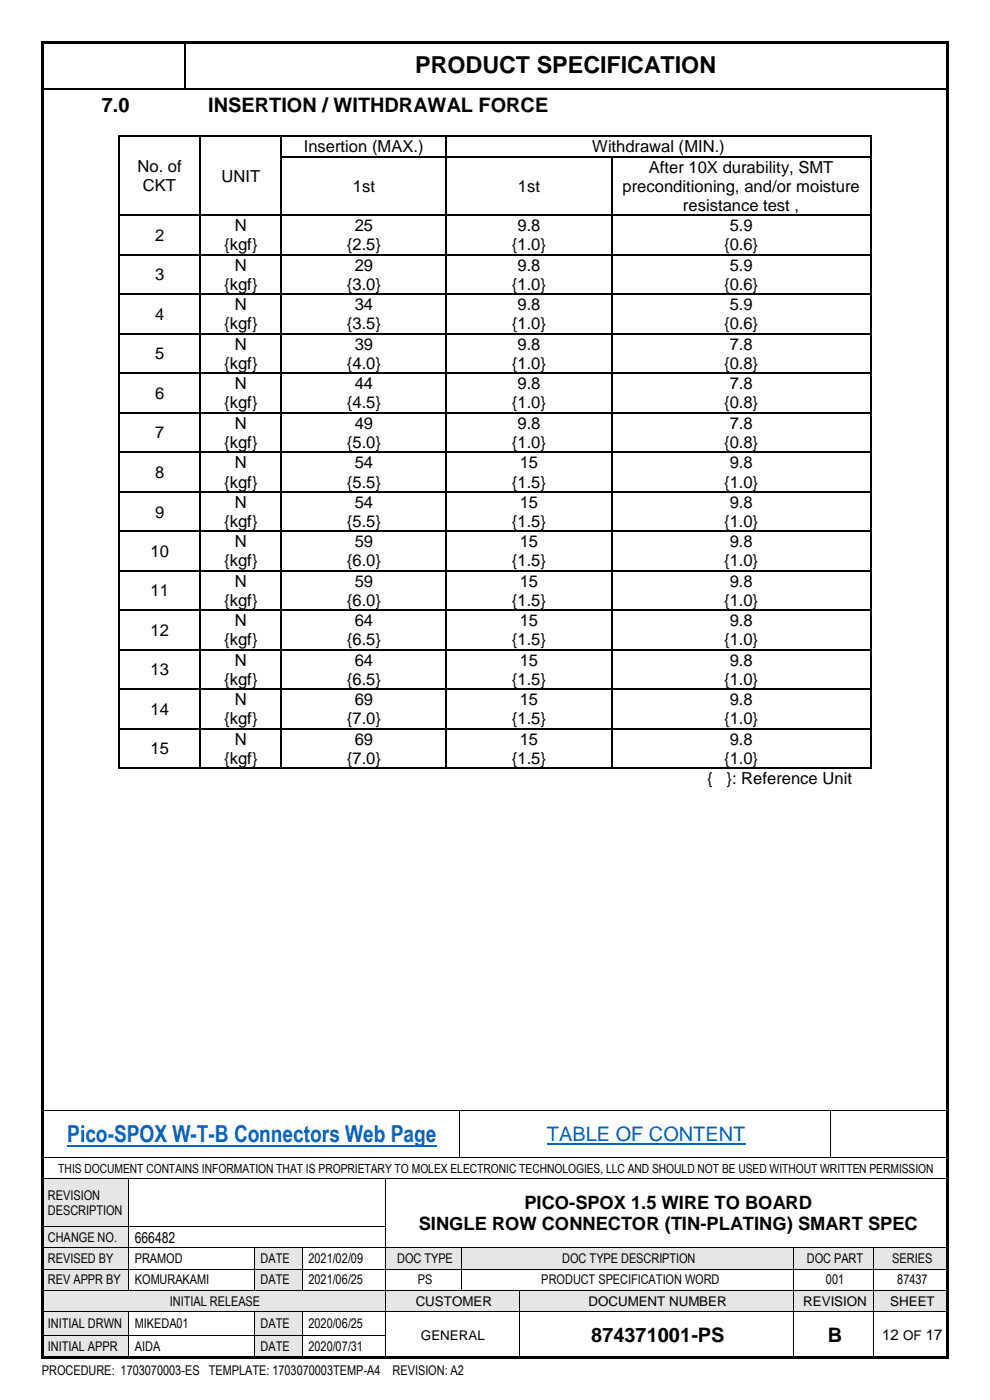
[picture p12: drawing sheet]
<svg xmlns="http://www.w3.org/2000/svg" width="210mm" height="297mm" viewBox="0 0 210 297" stroke-linecap="round" stroke-linejoin="round" font-family="sans-serif">
<defs><g id="words">
<text font-size="5" x="88.1" y="15.5">PRODUCT SPECIFICATION</text>
<text font-size="5" fill="#0563c1" x="14.3" y="242.4">Pico-SPOX W-T-B Connectors Web Page</text>
<g font-size="4.2">
<text x="21.6" y="23.7">7.0</text>
<text x="44.2" y="23.7">INSERTION / WITHDRAWAL FORCE</text>
<text x="125.4" y="284.7">874371001-PS</text>
<text x="175.6" y="284.7">B</text>
</g>
<text font-size="4.2" fill="#0563c1" x="116" y="242.1">TABLE OF CONTENT</text>
<g font-size="3.9">
<text x="111.2" y="256.5">PICO-SPOX 1.5 WIRE TO BOARD</text>
<text x="88.8" y="261">SINGLE ROW CONNECTOR (TIN-PLATING) SMART SPEC</text>
</g>
<g font-size="3.5">
<text x="64.4" y="32.3">Insertion (MAX.)</text>
<text x="125.6" y="32.3">Withdrawal (MIN.)</text>
<text x="29.2" y="36.5">No. of</text>
<text x="30.3" y="40.6">CKT</text>
<text x="47" y="38.6">UNIT</text>
<text x="74.9" y="40.7">1st</text>
<text x="109.9" y="40.7">1st</text>
<text x="132.1" y="40.7">preconditioning, and/or moisture</text>
<text x="137.7" y="36.7">After 10X durability, SMT</text>
<text x="144.9" y="44.8">resistance test ,</text>
<text x="32.9" y="51.1">2</text>
<text x="47.5" y="53.1">{kgf}</text>
<text x="49.8" y="49.1">N</text>
<text x="73.6" y="53.1">{2.5}</text>
<text x="75.2" y="49.1">25</text>
<text x="108.6" y="53.1">{1.0}</text>
<text x="109.8" y="49.1">9.8</text>
<text x="153.6" y="53.1">{0.6}</text>
<text x="154.8" y="49.1">5.9</text>
<text x="32.9" y="59.5">3</text>
<text x="49.8" y="57.5">N</text>
<text x="75.2" y="57.5">29</text>
<text x="109.8" y="57.5">9.8</text>
<text x="154.8" y="57.5">5.9</text>
<text x="47.5" y="61.5">{kgf}</text>
<text x="49.8" y="65.8">N</text>
<text x="73.6" y="61.5">{3.0}</text>
<text x="75.2" y="65.8">34</text>
<text x="108.6" y="61.5">{1.0}</text>
<text x="109.8" y="65.8">9.8</text>
<text x="153.6" y="61.5">{0.6}</text>
<text x="154.8" y="65.8">5.9</text>
<text x="32.9" y="67.9">4</text>
<text x="47.5" y="69.9">{kgf}</text>
<text x="73.6" y="69.9">{3.5}</text>
<text x="108.6" y="69.9">{1.0}</text>
<text x="153.6" y="69.9">{0.6}</text>
<text x="32.9" y="76.2">5</text>
<text x="49.8" y="74.2">N</text>
<text x="75.2" y="74.2">39</text>
<text x="109.8" y="74.2">9.8</text>
<text x="154.8" y="74.2">7.8</text>
<text x="47.5" y="78.3">{kgf}</text>
<text x="49.8" y="82.6">N</text>
<text x="73.6" y="78.3">{4.0}</text>
<text x="75.2" y="82.6">44</text>
<text x="108.6" y="78.3">{1.0}</text>
<text x="109.8" y="82.6">9.8</text>
<text x="153.6" y="78.3">{0.8}</text>
<text x="154.8" y="82.6">7.8</text>
<text x="32.9" y="84.6">6</text>
<text x="47.5" y="86.7">{kgf}</text>
<text x="73.6" y="86.7">{4.5}</text>
<text x="108.6" y="86.7">{1.0}</text>
<text x="153.6" y="86.7">{0.8}</text>
<text x="32.9" y="93">7</text>
<text x="47.5" y="95.1">{kgf}</text>
<text x="49.8" y="91">N</text>
<text x="73.6" y="95.1">{5.0}</text>
<text x="75.2" y="91">49</text>
<text x="108.6" y="95.1">{1.0}</text>
<text x="109.8" y="91">9.8</text>
<text x="153.6" y="95.1">{0.8}</text>
<text x="154.8" y="91">7.8</text>
<text x="32.9" y="101.4">8</text>
<text x="49.8" y="99.4">N</text>
<text x="75.2" y="99.4">54</text>
<text x="110.3" y="99.4">15</text>
<text x="154.8" y="99.4">9.8</text>
<text x="47.5" y="103.4">{kgf}</text>
<text x="49.8" y="107.8">N</text>
<text x="73.6" y="103.4">{5.5}</text>
<text x="75.2" y="107.8">54</text>
<text x="108.6" y="103.4">{1.5}</text>
<text x="110.3" y="107.8">15</text>
<text x="153.6" y="103.4">{1.0}</text>
<text x="154.8" y="107.8">9.8</text>
<text x="32.9" y="109.8">9</text>
<text x="47.5" y="111.8">{kgf}</text>
<text x="73.6" y="111.8">{5.5}</text>
<text x="108.6" y="111.8">{1.5}</text>
<text x="153.6" y="111.8">{1.0}</text>
<text x="31.9" y="118.2">10</text>
<text x="49.8" y="116.1">N</text>
<text x="75.2" y="116.1">59</text>
<text x="110.3" y="116.1">15</text>
<text x="154.8" y="116.1">9.8</text>
<text x="47.5" y="120.2">{kgf}</text>
<text x="49.8" y="124.5">N</text>
<text x="73.6" y="120.2">{6.0}</text>
<text x="75.2" y="124.5">59</text>
<text x="108.6" y="120.2">{1.5}</text>
<text x="110.3" y="124.5">15</text>
<text x="153.6" y="120.2">{1.0}</text>
<text x="154.8" y="124.5">9.8</text>
<text x="31.9" y="126.5">11</text>
<text x="47.5" y="128.5">{kgf}</text>
<text x="73.6" y="128.5">{6.0}</text>
<text x="108.6" y="128.5">{1.5}</text>
<text x="153.6" y="128.5">{1.0}</text>
<text x="31.9" y="134.9">12</text>
<text x="47.5" y="136.9">{kgf}</text>
<text x="49.8" y="132.9">N</text>
<text x="73.6" y="136.9">{6.5}</text>
<text x="75.2" y="132.9">64</text>
<text x="108.6" y="136.9">{1.5}</text>
<text x="110.3" y="132.9">15</text>
<text x="153.6" y="136.9">{1.0}</text>
<text x="154.8" y="132.9">9.8</text>
<text x="31.9" y="143.3">13</text>
<text x="49.8" y="141.2">N</text>
<text x="75.2" y="141.2">64</text>
<text x="110.3" y="141.2">15</text>
<text x="154.8" y="141.2">9.8</text>
<text x="47.5" y="145.3">{kgf}</text>
<text x="49.8" y="149.6">N</text>
<text x="73.6" y="145.3">{6.5}</text>
<text x="75.2" y="149.6">69</text>
<text x="108.6" y="145.3">{1.5}</text>
<text x="110.3" y="149.6">15</text>
<text x="153.6" y="145.3">{1.0}</text>
<text x="154.8" y="149.6">9.8</text>
<text x="31.9" y="151.7">14</text>
<text x="47.5" y="153.7">{kgf}</text>
<text x="73.6" y="153.7">{7.0}</text>
<text x="108.6" y="153.7">{1.5}</text>
<text x="153.6" y="153.7">{1.0}</text>
<text x="31.9" y="160">15</text>
<text x="49.8" y="158">N</text>
<text x="75.2" y="158">69</text>
<text x="110.3" y="158">15</text>
<text x="154.8" y="158">9.8</text>
<text x="47.5" y="162.1">{kgf}</text>
<text x="73.6" y="162.1">{7.0}</text>
<text x="108.6" y="162.1">{1.5}</text>
<text x="150" y="166.4">{</text>
<text x="153.6" y="162.1">{1.0}</text>
<text x="154.1" y="166.4">}: Reference Unit</text>
</g>
<g font-size="3.2">
<text x="28.6" y="263.6">666482</text>
<text x="187.1" y="284.3">12 OF 17</text>
</g>
<g font-size="2.8">
<text x="10.2" y="254.5">REVISION</text>
<text x="10.2" y="257.8">DESCRIPTION</text>
<text x="10.2" y="263.5">CHANGE NO.</text>
<text x="10.2" y="268">REVISED BY</text>
<text x="28.6" y="268">PRAMOD</text>
<text x="55.3" y="268">DATE</text>
<text x="65.4" y="268">2021/02/09</text>
<text x="84.3" y="268">DOC TYPE</text>
<text x="119.3" y="268">DOC TYPE DESCRIPTION</text>
<text x="171.1" y="268">DOC PART</text>
<text x="189.3" y="268">SERIES</text>
<text x="10.2" y="272.5">REV APPR BY</text>
<text x="28.6" y="272.5">KOMURAKAMI</text>
<text x="55.3" y="272.5">DATE</text>
<text x="65.4" y="272.5">2021/06/25</text>
<text x="88.6" y="272.5">PS</text>
<text x="114.8" y="272.5">PRODUCT SPECIFICATION WORD</text>
<text x="175.2" y="272.5">001</text>
<text x="190.3" y="272.5">87437</text>
<text x="10.2" y="281.8">INITIAL DRWN</text>
<text x="28.6" y="281.8">MIKEDA01</text>
<text x="36" y="277">INITIAL RELEASE</text>
<text x="55.3" y="281.8">DATE</text>
<text x="65.4" y="281.8">2020/06/25</text>
<text x="88.2" y="277">CUSTOMER</text>
<text x="124.9" y="277">DOCUMENT NUMBER</text>
<text x="170.4" y="277">REVISION</text>
<text x="188.8" y="277">SHEET</text>
<text x="10.2" y="286.7">INITIAL APPR</text>
<text x="28.6" y="286.7">AIDA</text>
<text x="55.3" y="286.7">DATE</text>
<text x="65.4" y="286.7">2020/07/31</text>
<text x="89.3" y="284.2">GENERAL</text>
<text x="8.9" y="291.8">PROCEDURE: 1703070003-ES TEMPLATE: 1703070003TEMP-A4</text>
<text x="83.3" y="291.8">REVISION: A2</text>
</g>
<text font-size="2.7" x="12.4" y="248.8">THIS DOCUMENT CONTAINS INFORMATION THAT IS PROPRIETARY TO MOLEX ELECTRONIC TECHNOLOGIES, LLC AND SHOULD NOT BE USED WITHOUT WRITTEN PERMISSION</text>
</g></defs>
<g fill="#000">
<path d="M39 8.9h.3v.2h-.3z" fill-rule="evenodd"/>
<path d="M39 18.7h.3v.3h-.3z" fill-rule="evenodd"/>
<path d="M97.4 235.5h.2v.2h-.2z" fill-rule="evenodd"/>
<path d="M176 235.5h.2v.2h-.2z" fill-rule="evenodd"/>
<path d="M97.4 245.5h.2v.2h-.2z" fill-rule="evenodd"/>
<path d="M176 245.5h.2v.2h-.2z" fill-rule="evenodd"/>
</g>
<path d="M8.8 18.8h30.2M39.2 9.1v9.6M39.3 18.8h161.6" fill="none" stroke="#000" stroke-width=".34"/>
<path d="M14.3 243h78.3" fill="none" stroke="#0563c1" stroke-width=".38"/>
<path d="M116 242.7h42.1" fill="none" stroke="#0563c1" stroke-width=".3"/>
<path d="M8.9 235.6h88.5M97.5 235.7v9.8M97.6 235.6h78.4M176.1 235.7v9.8M176.2 235.6h24.9M8.9 245.6h88.5M97.6 245.6h78.4M176.2 245.6h24.9" fill="none" stroke="#000" stroke-width=".21"/>
<g fill="#e6e6e6">
<path d="M8.9 250.2h18.3v10h-18.3z" fill-rule="evenodd"/>
<path d="M10.2 252h16.4v3.2h-16.4z" fill-rule="evenodd"/>
<path d="M10.2 255.2h16.4v3.2h-16.4z" fill-rule="evenodd"/>
</g>
<path d="M8.9 250.1h18.3M27.3 250.2v10M27.4 250.1h54.4M81.8 250.2v10M81.9 250.1h119.2" fill="none" stroke="#000" stroke-width=".21"/>
<g fill="#000">
<path d="M27.2 250h.2v.2h-.2z" fill-rule="evenodd"/>
<path d="M81.8 250h.1v.2h-.1z" fill-rule="evenodd"/>
</g>
<g fill="#e6e6e6">
<path d="M8.9 260.3h18.3v4.4h-18.3z" fill-rule="evenodd"/>
<path d="M10.2 260.9h16.4v3.3h-16.4z" fill-rule="evenodd"/>
</g>
<path d="M8.9 260.3h18.3M27.3 260.3v4.4M27.4 260.3h54.4M81.8 260.3v4.4" fill="none" stroke="#000" stroke-width=".21"/>
<g fill="#000">
<path d="M27.2 260.2h.2v.1h-.2z" fill-rule="evenodd"/>
<path d="M81.8 260.2h.1v.1h-.1z" fill-rule="evenodd"/>
</g>
<g fill="#e6e6e6">
<path d="M8.9 264.9h18.3v4.3h-18.3z" fill-rule="evenodd"/>
<path d="M10.2 265.4h16.4v3.2h-16.4z" fill-rule="evenodd"/>
</g>
<g fill="#fff">
<path d="M27.4 264.9h26.5v4.3h-26.5z" fill-rule="evenodd"/>
<path d="M28.6 265.4h24.7v3.2h-24.7z" fill-rule="evenodd"/>
</g>
<g fill="#e6e6e6">
<path d="M54.1 264.9h10v4.3h-10z" fill-rule="evenodd"/>
<path d="M55.3 265.4h8.1v3.2h-8.1z" fill-rule="evenodd"/>
<path d="M82 264.9h15.9v4.3h-15.9z" fill-rule="evenodd"/>
<path d="M83.2 265.4h14v3.2h-14z" fill-rule="evenodd"/>
<path d="M98.1 264.9h70.2v4.3h-70.2z" fill-rule="evenodd"/>
<path d="M99.2 265.4h68.4v3.2h-68.4z" fill-rule="evenodd"/>
<path d="M168.4 264.9h16.9v4.3h-16.9z" fill-rule="evenodd"/>
<path d="M169.6 265.4h15.1v3.2h-15.1z" fill-rule="evenodd"/>
<path d="M185.5 264.9h15.6v4.3h-15.6z" fill-rule="evenodd"/>
<path d="M186.7 265.4h13.7v3.2h-13.7z" fill-rule="evenodd"/>
</g>
<g fill="none" stroke="#000" stroke-width=".21">
<path d="M8.9 264.7h18.3M27.3 264.8v4.4M27.4 264.7h26.5M54 264.8v4.4M54.1 264.7h10M64.1 264.8v4.4M64.2 264.7h17.6M81.8 264.8v4.4M81.9 264.7h15.9M97.9 264.8v4.4M98 264.7h70.3M168.4 264.8v4.4"/>
<path d="M168.4 264.7h16.9M185.4 264.8v4.4M185.5 264.7h15.6"/>
</g>
<g fill="#000">
<path d="M27.2 264.7h.2v.1h-.2z" fill-rule="evenodd"/>
<path d="M53.9 264.7h.2v.1h-.2z" fill-rule="evenodd"/>
<path d="M64.1 264.7h.1v.1h-.1z" fill-rule="evenodd"/>
<path d="M81.8 264.7h.1v.1h-.1z" fill-rule="evenodd"/>
<path d="M97.8 264.7h.2v.1h-.2z" fill-rule="evenodd"/>
<path d="M168.3 264.7h.1v.1h-.1z" fill-rule="evenodd"/>
<path d="M185.3 264.7h.2v.1h-.2z" fill-rule="evenodd"/>
</g>
<g fill="#e6e6e6">
<path d="M8.9 269.4h18.3v4.3h-18.3z" fill-rule="evenodd"/>
<path d="M10.2 269.9h16.4v3.2h-16.4z" fill-rule="evenodd"/>
</g>
<g fill="#fff">
<path d="M27.4 269.4h26.5v4.3h-26.5z" fill-rule="evenodd"/>
<path d="M28.6 269.9h24.7v3.2h-24.7z" fill-rule="evenodd"/>
</g>
<g fill="#e6e6e6">
<path d="M54.1 269.4h10v4.3h-10z" fill-rule="evenodd"/>
<path d="M55.3 269.9h8.1v3.2h-8.1z" fill-rule="evenodd"/>
</g>
<g fill="#fff">
<path d="M64.3 269.4h17.5v4.3h-17.5z" fill-rule="evenodd"/>
<path d="M65.4 269.9h15.7v3.2h-15.7z" fill-rule="evenodd"/>
</g>
<g fill="none" stroke="#000" stroke-width=".21">
<path d="M8.9 269.3h18.3M27.3 269.4v4.3M27.4 269.3h26.5M54 269.4v4.3M54.1 269.3h10M64.1 269.4v4.3M64.2 269.3h17.6M81.8 269.4v4.3M81.9 269.3h15.9M97.9 269.4v4.3M98 269.3h70.3M168.4 269.4v4.3"/>
<path d="M168.4 269.3h16.9M185.4 269.4v4.3M185.5 269.3h15.6"/>
</g>
<g fill="#000">
<path d="M27.2 269.2h.2v.2h-.2z" fill-rule="evenodd"/>
<path d="M53.9 269.2h.2v.2h-.2z" fill-rule="evenodd"/>
<path d="M64.1 269.2h.1v.2h-.1z" fill-rule="evenodd"/>
<path d="M81.8 269.2h.1v.2h-.1z" fill-rule="evenodd"/>
<path d="M97.8 269.2h.2v.2h-.2z" fill-rule="evenodd"/>
<path d="M168.3 269.2h.1v.2h-.1z" fill-rule="evenodd"/>
<path d="M185.3 269.2h.2v.2h-.2z" fill-rule="evenodd"/>
</g>
<g fill="#e6e6e6">
<path d="M8.9 273.8h72.9v4.4h-72.9z" fill-rule="evenodd"/>
<path d="M10.2 274.4h70.9v3.2h-70.9z" fill-rule="evenodd"/>
<path d="M82 273.8h28.1v4.4h-28.1z" fill-rule="evenodd"/>
<path d="M83.2 274.4h26.2v3.3h-26.2z" fill-rule="evenodd"/>
<path d="M110.3 273.8h58v4.4h-58z" fill-rule="evenodd"/>
<path d="M111.5 274.4h56.1v3.3h-56.1z" fill-rule="evenodd"/>
<path d="M168.4 273.8h16.9v4.4h-16.9z" fill-rule="evenodd"/>
<path d="M169.6 274.4h15.1v3.3h-15.1z" fill-rule="evenodd"/>
<path d="M185.5 273.8h15.6v4.4h-15.6z" fill-rule="evenodd"/>
<path d="M186.7 274.4h13.7v3.3h-13.7z" fill-rule="evenodd"/>
</g>
<g fill="none" stroke="#000" stroke-width=".21">
<path d="M8.9 273.8h18.3M27.4 273.8h26.5M54.1 273.8h10M64.2 273.8h17.6M81.8 273.8v4.4M81.9 273.8h15.9M98 273.8h12.1M110.2 273.8v4.4M110.3 273.8h58M168.4 273.8v4.4M168.4 273.8h16.9M185.4 273.8v4.4"/>
<path d="M185.5 273.8h15.6"/>
</g>
<g fill="#000">
<path d="M27.2 273.7h.2v.1h-.2z" fill-rule="evenodd"/>
<path d="M53.9 273.7h.2v.1h-.2z" fill-rule="evenodd"/>
<path d="M64.1 273.7h.1v.1h-.1z" fill-rule="evenodd"/>
<path d="M81.8 273.7h.1v.1h-.1z" fill-rule="evenodd"/>
<path d="M97.8 273.7h.2v.1h-.2z" fill-rule="evenodd"/>
<path d="M110.1 273.7h.2v.1h-.2z" fill-rule="evenodd"/>
<path d="M168.3 273.7h.1v.1h-.1z" fill-rule="evenodd"/>
<path d="M185.3 273.7h.2v.1h-.2z" fill-rule="evenodd"/>
</g>
<g fill="#e6e6e6">
<path d="M8.9 278.3h18.3v5h-18.3z" fill-rule="evenodd"/>
<path d="M10.2 279.2h16.4v3.2h-16.4z" fill-rule="evenodd"/>
<path d="M54.1 278.3h10v5h-10z" fill-rule="evenodd"/>
<path d="M55.3 279.2h8.1v3.2h-8.1z" fill-rule="evenodd"/>
</g>
<g fill="#fff">
<path d="M110.3 278.3h58v9.7h-58z" fill-rule="evenodd"/>
<path d="M111.5 280.7h56.1v4.9h-56.1z" fill-rule="evenodd"/>
<path d="M168.4 278.3h16.9v9.7h-16.9z" fill-rule="evenodd"/>
<path d="M169.6 280.7h15.1v4.9h-15.1z" fill-rule="evenodd"/>
<path d="M185.5 278.3h15.6v9.7h-15.6z" fill-rule="evenodd"/>
<path d="M186.7 281.3h13.7v3.7h-13.7z" fill-rule="evenodd"/>
</g>
<g fill="none" stroke="#000" stroke-width=".21">
<path d="M8.9 278.2h18.3M27.3 278.3v5M27.4 278.2h26.5M54 278.3v5M54.1 278.2h10M64.1 278.3v5M64.2 278.2h17.6M81.8 278.3v5M81.9 278.2h28.2M110.2 278.3v5M110.3 278.2h58M168.4 278.3v5"/>
<path d="M168.4 278.2h16.9M185.4 278.3v5M185.5 278.2h15.6"/>
</g>
<g fill="#000">
<path d="M27.2 278.2h.2v.1h-.2z" fill-rule="evenodd"/>
<path d="M53.9 278.2h.2v.1h-.2z" fill-rule="evenodd"/>
<path d="M64.1 278.2h.1v.1h-.1z" fill-rule="evenodd"/>
<path d="M81.8 278.2h.1v.1h-.1z" fill-rule="evenodd"/>
<path d="M110.1 278.2h.2v.1h-.2z" fill-rule="evenodd"/>
<path d="M168.3 278.2h.1v.1h-.1z" fill-rule="evenodd"/>
<path d="M185.3 278.2h.2v.1h-.2z" fill-rule="evenodd"/>
</g>
<g fill="#e6e6e6">
<path d="M8.9 283.4h18.3v4.6h-18.3z" fill-rule="evenodd"/>
<path d="M10.2 284.1h16.4v3.3h-16.4z" fill-rule="evenodd"/>
<path d="M54.1 283.4h10v4.6h-10z" fill-rule="evenodd"/>
<path d="M55.3 284.1h8.1v3.3h-8.1z" fill-rule="evenodd"/>
</g>
<path d="M8.9 283.3h18.3M27.3 283.4v4.6M27.4 283.3h26.5M54 283.4v4.6M54.1 283.3h10M64.1 283.4v4.6M64.2 283.3h17.6M81.8 283.4v4.6M110.2 283.4v4.6M168.4 283.4v4.6M185.4 283.4v4.6" fill="none" stroke="#000" stroke-width=".21"/>
<g fill="#000">
<path d="M8.8 8.8h.5v.5h-.5z" fill-rule="evenodd"/>
<path d="M8.8 8.8h.5v.5h-.5z" fill-rule="evenodd"/>
<path d="M9.3 8.8h191.4v.5h-191.4z" fill-rule="evenodd"/>
<path d="M200.7 8.8h.6v.5h-.6z" fill-rule="evenodd"/>
<path d="M200.7 8.8h.6v.5h-.6z" fill-rule="evenodd"/>
<path d="M25.2 28.8h.2v.2h-.2z" fill-rule="evenodd"/>
<path d="M25.2 28.8h.2v.2h-.2z" fill-rule="evenodd"/>
<path d="M25.2 33.1h.2v.3h-.2z" fill-rule="evenodd"/>
<path d="M42.4 28.8h.2v.2h-.2z" fill-rule="evenodd"/>
<path d="M42.4 33.1h.2v.3h-.2z" fill-rule="evenodd"/>
<path d="M59.6 28.8h.2v.2h-.2z" fill-rule="evenodd"/>
<path d="M59.6 33.1h.2v.3h-.2z" fill-rule="evenodd"/>
<path d="M94.6 28.8h.2v.2h-.2z" fill-rule="evenodd"/>
<path d="M94.6 33.1h.2v.3h-.2z" fill-rule="evenodd"/>
<path d="M129.6 33.1h.3v.3h-.3z" fill-rule="evenodd"/>
<path d="M184.7 28.8h.2v.2h-.2z" fill-rule="evenodd"/>
<path d="M184.7 28.8h.2v.2h-.2z" fill-rule="evenodd"/>
<path d="M184.7 33.1h.2v.3h-.2z" fill-rule="evenodd"/>
<path d="M25.2 45.5h.2v.3h-.2z" fill-rule="evenodd"/>
<path d="M25.2 53.9h.2v.3h-.2z" fill-rule="evenodd"/>
<path d="M42.4 45.5h.2v.3h-.2z" fill-rule="evenodd"/>
<path d="M42.4 53.9h.2v.3h-.2z" fill-rule="evenodd"/>
<path d="M59.6 45.5h.2v.3h-.2z" fill-rule="evenodd"/>
<path d="M59.6 53.9h.2v.3h-.2z" fill-rule="evenodd"/>
<path d="M94.6 45.5h.2v.3h-.2z" fill-rule="evenodd"/>
<path d="M94.6 53.9h.2v.3h-.2z" fill-rule="evenodd"/>
<path d="M129.6 45.5h.3v.3h-.3z" fill-rule="evenodd"/>
<path d="M129.6 53.9h.3v.3h-.3z" fill-rule="evenodd"/>
<path d="M184.7 45.5h.2v.3h-.2z" fill-rule="evenodd"/>
<path d="M184.7 53.9h.2v.3h-.2z" fill-rule="evenodd"/>
<path d="M25.2 62.3h.2v.2h-.2z" fill-rule="evenodd"/>
<path d="M25.2 70.7h.2v.2h-.2z" fill-rule="evenodd"/>
<path d="M25.2 79h.2v.3h-.2z" fill-rule="evenodd"/>
<path d="M42.4 62.3h.2v.2h-.2z" fill-rule="evenodd"/>
<path d="M42.4 70.7h.2v.2h-.2z" fill-rule="evenodd"/>
<path d="M42.4 79h.2v.3h-.2z" fill-rule="evenodd"/>
<path d="M59.6 62.3h.2v.2h-.2z" fill-rule="evenodd"/>
<path d="M59.6 70.7h.2v.2h-.2z" fill-rule="evenodd"/>
<path d="M59.6 79h.2v.3h-.2z" fill-rule="evenodd"/>
<path d="M94.6 62.3h.2v.2h-.2z" fill-rule="evenodd"/>
<path d="M94.6 70.7h.2v.2h-.2z" fill-rule="evenodd"/>
<path d="M94.6 79h.2v.3h-.2z" fill-rule="evenodd"/>
<path d="M129.6 62.3h.3v.2h-.3z" fill-rule="evenodd"/>
<path d="M129.6 70.7h.3v.2h-.3z" fill-rule="evenodd"/>
<path d="M129.6 79h.3v.3h-.3z" fill-rule="evenodd"/>
<path d="M184.7 62.3h.2v.2h-.2z" fill-rule="evenodd"/>
<path d="M184.7 70.7h.2v.2h-.2z" fill-rule="evenodd"/>
<path d="M184.7 79h.2v.3h-.2z" fill-rule="evenodd"/>
<path d="M25.2 87.4h.2v.3h-.2z" fill-rule="evenodd"/>
<path d="M25.2 95.8h.2v.3h-.2z" fill-rule="evenodd"/>
<path d="M42.4 87.4h.2v.3h-.2z" fill-rule="evenodd"/>
<path d="M42.4 95.8h.2v.3h-.2z" fill-rule="evenodd"/>
<path d="M59.6 87.4h.2v.3h-.2z" fill-rule="evenodd"/>
<path d="M59.6 95.8h.2v.3h-.2z" fill-rule="evenodd"/>
<path d="M94.6 87.4h.2v.3h-.2z" fill-rule="evenodd"/>
<path d="M94.6 95.8h.2v.3h-.2z" fill-rule="evenodd"/>
<path d="M129.6 87.4h.3v.3h-.3z" fill-rule="evenodd"/>
<path d="M129.6 95.8h.3v.3h-.3z" fill-rule="evenodd"/>
<path d="M184.7 87.4h.2v.3h-.2z" fill-rule="evenodd"/>
<path d="M184.7 95.8h.2v.3h-.2z" fill-rule="evenodd"/>
<path d="M25.2 104.2h.2v.3h-.2z" fill-rule="evenodd"/>
<path d="M25.2 112.6h.2v.2h-.2z" fill-rule="evenodd"/>
<path d="M42.4 104.2h.2v.3h-.2z" fill-rule="evenodd"/>
<path d="M42.4 112.6h.2v.2h-.2z" fill-rule="evenodd"/>
<path d="M59.6 104.2h.2v.3h-.2z" fill-rule="evenodd"/>
<path d="M59.6 112.6h.2v.2h-.2z" fill-rule="evenodd"/>
<path d="M94.6 104.2h.2v.3h-.2z" fill-rule="evenodd"/>
<path d="M94.6 112.6h.2v.2h-.2z" fill-rule="evenodd"/>
<path d="M129.6 104.2h.3v.3h-.3z" fill-rule="evenodd"/>
<path d="M129.6 112.6h.3v.2h-.3z" fill-rule="evenodd"/>
<path d="M184.7 104.2h.2v.3h-.2z" fill-rule="evenodd"/>
<path d="M184.7 112.6h.2v.2h-.2z" fill-rule="evenodd"/>
<path d="M25.2 120.9h.2v.3h-.2z" fill-rule="evenodd"/>
<path d="M25.2 129.3h.2v.3h-.2z" fill-rule="evenodd"/>
<path d="M25.2 137.7h.2v.2h-.2z" fill-rule="evenodd"/>
<path d="M42.4 120.9h.2v.3h-.2z" fill-rule="evenodd"/>
<path d="M42.4 129.3h.2v.3h-.2z" fill-rule="evenodd"/>
<path d="M42.4 137.7h.2v.2h-.2z" fill-rule="evenodd"/>
<path d="M59.6 120.9h.2v.3h-.2z" fill-rule="evenodd"/>
<path d="M59.6 129.3h.2v.3h-.2z" fill-rule="evenodd"/>
<path d="M59.6 137.7h.2v.2h-.2z" fill-rule="evenodd"/>
<path d="M94.6 120.9h.2v.3h-.2z" fill-rule="evenodd"/>
<path d="M94.6 129.3h.2v.3h-.2z" fill-rule="evenodd"/>
<path d="M94.6 137.7h.2v.2h-.2z" fill-rule="evenodd"/>
<path d="M129.6 120.9h.3v.3h-.3z" fill-rule="evenodd"/>
<path d="M129.6 129.3h.3v.3h-.3z" fill-rule="evenodd"/>
<path d="M129.6 137.7h.3v.2h-.3z" fill-rule="evenodd"/>
<path d="M184.7 120.9h.2v.3h-.2z" fill-rule="evenodd"/>
<path d="M184.7 129.3h.2v.3h-.2z" fill-rule="evenodd"/>
<path d="M184.7 137.7h.2v.2h-.2z" fill-rule="evenodd"/>
<path d="M25.2 146.1h.2v.2h-.2z" fill-rule="evenodd"/>
<path d="M25.2 154.4h.2v.3h-.2z" fill-rule="evenodd"/>
<path d="M42.4 146.1h.2v.2h-.2z" fill-rule="evenodd"/>
<path d="M42.4 154.4h.2v.3h-.2z" fill-rule="evenodd"/>
<path d="M59.6 146.1h.2v.2h-.2z" fill-rule="evenodd"/>
<path d="M59.6 154.4h.2v.3h-.2z" fill-rule="evenodd"/>
<path d="M94.6 146.1h.2v.2h-.2z" fill-rule="evenodd"/>
<path d="M94.6 154.4h.2v.3h-.2z" fill-rule="evenodd"/>
<path d="M129.6 146.1h.3v.2h-.3z" fill-rule="evenodd"/>
<path d="M129.6 154.4h.3v.3h-.3z" fill-rule="evenodd"/>
<path d="M184.7 146.1h.2v.2h-.2z" fill-rule="evenodd"/>
<path d="M184.7 154.4h.2v.3h-.2z" fill-rule="evenodd"/>
<path d="M25.2 162.8h.2v.3h-.2z" fill-rule="evenodd"/>
<path d="M25.2 162.8h.2v.3h-.2z" fill-rule="evenodd"/>
<path d="M42.4 162.8h.2v.3h-.2z" fill-rule="evenodd"/>
<path d="M59.6 162.8h.2v.3h-.2z" fill-rule="evenodd"/>
<path d="M94.6 162.8h.2v.3h-.2z" fill-rule="evenodd"/>
<path d="M129.6 162.8h.3v.3h-.3z" fill-rule="evenodd"/>
<path d="M184.7 162.8h.2v.3h-.2z" fill-rule="evenodd"/>
<path d="M184.7 162.8h.2v.3h-.2z" fill-rule="evenodd"/>
<path d="M8.8 9.3h.5v278.4h-.5z" fill-rule="evenodd"/>
<path d="M8.8 287.7h.5v.5h-.5z" fill-rule="evenodd"/>
<path d="M8.8 287.7h.5v.5h-.5z" fill-rule="evenodd"/>
<path d="M9.3 287.7h191.4v.5h-191.4z" fill-rule="evenodd"/>
<path d="M27.2 283.3h.2v.1h-.2z" fill-rule="evenodd"/>
<path d="M53.9 283.3h.2v.1h-.2z" fill-rule="evenodd"/>
<path d="M64.1 283.3h.1v.1h-.1z" fill-rule="evenodd"/>
<path d="M81.8 283.3h.1v.1h-.1z" fill-rule="evenodd"/>
<path d="M110.1 283.3h.2v.1h-.2z" fill-rule="evenodd"/>
<path d="M168.3 283.3h.1v.1h-.1z" fill-rule="evenodd"/>
<path d="M185.3 283.3h.2v.1h-.2z" fill-rule="evenodd"/>
<path d="M200.7 9.3h.6v278.4h-.6z" fill-rule="evenodd"/>
<path d="M200.7 287.7h.6v.5h-.6z" fill-rule="evenodd"/>
<path d="M200.7 287.7h.6v.5h-.6z" fill-rule="evenodd"/>
</g>
<g fill="none" stroke="#000" stroke-width=".25">
<path d="M25.3 29v4.1M25.3 33.4v12.1M25.4 28.9h17M42.5 29v4.1M42.5 33.4v12.1M42.6 28.9h17M59.7 29v4.1M59.7 33.4v12.1M59.8 28.9h34.8M59.8 33.2h34.8M94.7 29v4.1M94.7 33.4v12.1"/>
<path d="M94.8 28.9h89.9M94.8 33.2h34.8M129.7 33.4v12.1M129.9 33.2h54.7M184.8 29v4.1M184.8 33.4v12.1M25.3 45.8v8.1M25.3 54.2v8.1M25.4 45.6h17M25.4 54h17M42.5 45.8v8.1M42.5 54.2v8.1"/>
<path d="M42.6 45.6h17M42.6 54h17M59.7 45.8v8.1M59.7 54.2v8.1M59.8 45.6h34.8M59.8 54h34.8M94.7 45.8v8.1M94.7 54.2v8.1M94.8 45.6h34.8M94.8 54h34.8M129.7 45.8v8.1M129.7 54.2v8.1"/>
<path d="M129.9 45.6h54.7M129.9 54h54.7M184.8 45.8v8.1M184.8 54.2v8.1M25.3 62.5v8.2M25.3 70.9v8.1M25.3 79.3v8.1M25.4 62.4h17M25.4 70.8h17M25.4 79.2h17M42.5 62.5v8.2M42.5 70.9v8.1"/>
<path d="M42.5 79.3v8.1M42.6 62.4h17M42.6 70.8h17M42.6 79.2h17M59.7 62.5v8.2M59.7 70.9v8.1M59.7 79.3v8.1M59.8 62.4h34.8M59.8 70.8h34.8M59.8 79.2h34.8M94.7 62.5v8.2M94.7 70.9v8.1"/>
<path d="M94.7 79.3v8.1M94.8 62.4h34.8M94.8 70.8h34.8M94.8 79.2h34.8M129.7 62.5v8.2M129.7 70.9v8.1M129.7 79.3v8.1M129.9 62.4h54.7M129.9 70.8h54.7M129.9 79.2h54.7M184.8 62.5v8.2M184.8 70.9v8.1"/>
<path d="M184.8 79.3v8.1M25.3 87.7v8.1M25.3 96.1v8.1M25.4 87.6h17M25.4 95.9h17M42.5 87.7v8.1M42.5 96.1v8.1M42.6 87.6h17M42.6 95.9h17M59.7 87.7v8.1M59.7 96.1v8.1M59.8 87.6h34.8"/>
<path d="M59.8 95.9h34.8M94.7 87.7v8.1M94.7 96.1v8.1M94.8 87.6h34.8M94.8 95.9h34.8M129.7 87.7v8.1M129.7 96.1v8.1M129.9 87.6h54.7M129.9 95.9h54.7M184.8 87.7v8.1M184.8 96.1v8.1M25.3 104.5v8.1"/>
<path d="M25.3 112.8v8.1M25.4 104.3h17M25.4 112.7h17M42.5 104.5v8.1M42.5 112.8v8.1M42.6 104.3h17M42.6 112.7h17M59.7 104.5v8.1M59.7 112.8v8.1M59.8 104.3h34.8M59.8 112.7h34.8M94.7 104.5v8.1"/>
<path d="M94.7 112.8v8.1M94.8 104.3h34.8M94.8 112.7h34.8M129.7 104.5v8.1M129.7 112.8v8.1M129.9 104.3h54.7M129.9 112.7h54.7M184.8 104.5v8.1M184.8 112.8v8.1M25.3 121.2v8.1M25.3 129.6v8.1M25.3 137.9v8.2"/>
<path d="M25.4 121h17M25.4 129.4h17M25.4 137.8h17M42.5 121.2v8.1M42.5 129.6v8.1M42.5 137.9v8.2M42.6 121h17M42.6 129.4h17M42.6 137.8h17M59.7 121.2v8.1M59.7 129.6v8.1M59.7 137.9v8.2"/>
<path d="M59.8 121h34.8M59.8 129.4h34.8M59.8 137.8h34.8M94.7 121.2v8.1M94.7 129.6v8.1M94.7 137.9v8.2M94.8 121h34.8M94.8 129.4h34.8M94.8 137.8h34.8M129.7 121.2v8.1M129.7 129.6v8.1M129.7 137.9v8.2"/>
<path d="M129.9 121h54.7M129.9 129.4h54.7M129.9 137.8h54.7M184.8 121.2v8.1M184.8 129.6v8.1M184.8 137.9v8.2M25.3 146.3v8.1M25.3 154.7v8.1M25.4 146.2h17M25.4 154.6h17M42.5 146.3v8.1M42.5 154.7v8.1"/>
<path d="M42.6 146.2h17M42.6 154.6h17M59.7 146.3v8.1M59.7 154.7v8.1M59.8 146.2h34.8M59.8 154.6h34.8M94.7 146.3v8.1M94.7 154.7v8.1M94.8 146.2h34.8M94.8 154.6h34.8M129.7 146.3v8.1M129.7 154.7v8.1"/>
<path d="M129.9 146.2h54.7M129.9 154.6h54.7M184.8 146.3v8.1M184.8 154.7v8.1M25.4 163h17M42.6 163h17M59.8 163h34.8M94.8 163h34.8M129.9 163h54.7"/>
</g>
<use href="#words"/>
</svg>
